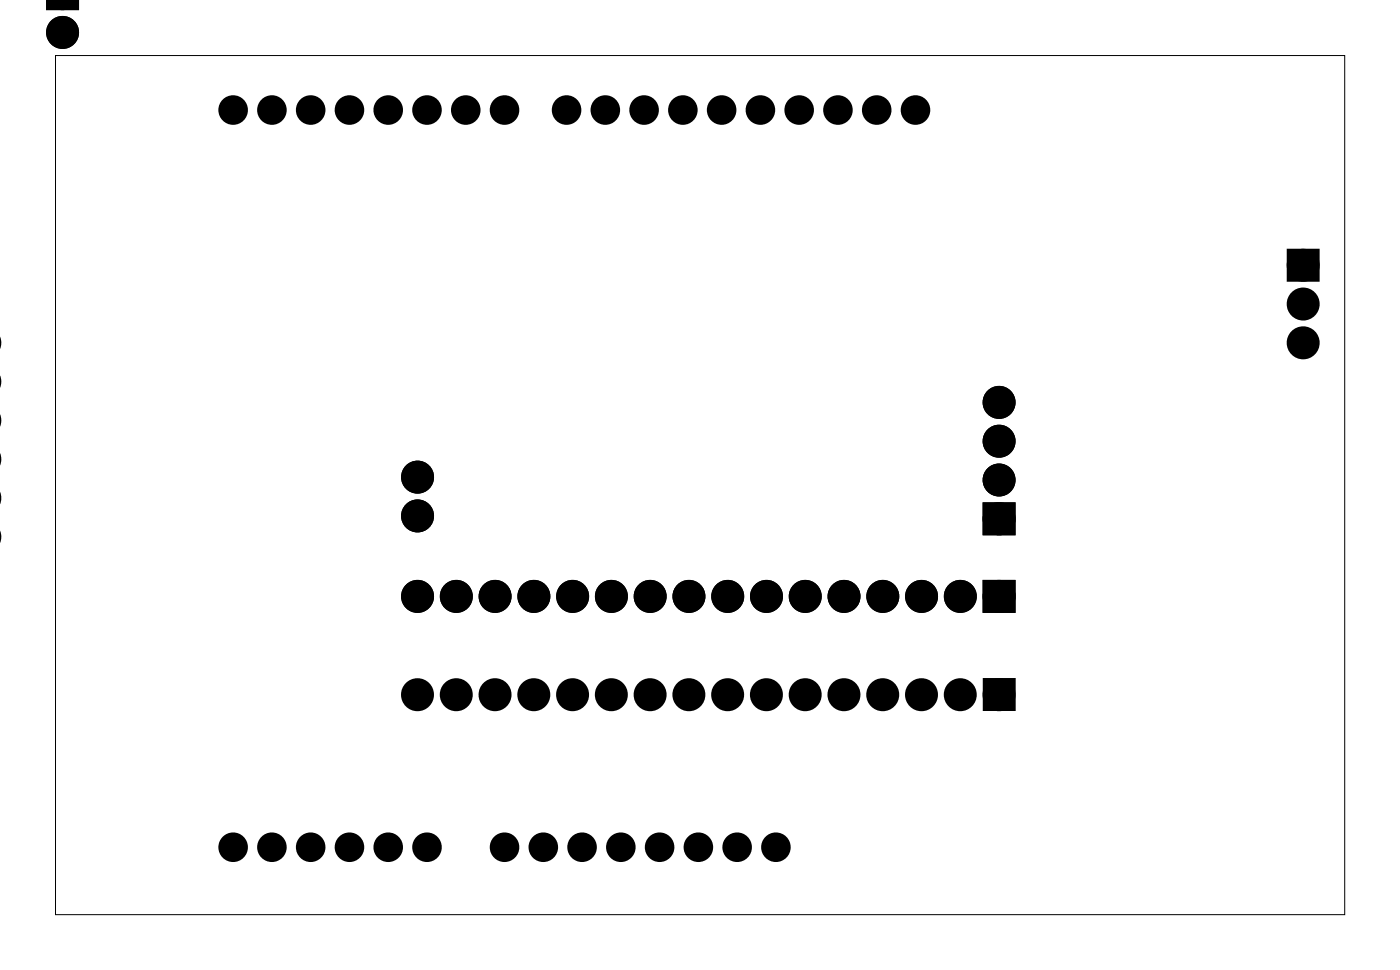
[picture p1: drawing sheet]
<svg xmlns="http://www.w3.org/2000/svg" width="92mm" height="63mm" viewBox="0 0 92 63" stroke-linecap="round" stroke-linejoin="round" font-family="sans-serif">
<path d="M3.6 3.6h84.5v56.3h-84.5z" fill="none" stroke="#000" stroke-width=".07"/>
<path d="M3.4 -.1h1.4v.4h-1.4zM84.7 16.7h1.4v1.4h-1.4zM64.8 38.3h1.4v1.4h-1.4zM64.8 33.3h1.4v1.4h-1.4zM64.8 44.8h1.4v1.4h-1.4z" fill="#000"/>
<g fill="none" stroke="#000" stroke-width=".76" stroke-linecap="butt">
<path d="M3.4 -.1v.4h1.4v-.3M3.5 -.1a.67 .67 0 0 0 1.2 .1M84.7 16.7h1.4v1.4h-1.4zM64.8 38.3h1.4v1.4h-1.4zM64.8 33.3h1.4v1.4h-1.4zM64.8 44.8h1.4v1.4h-1.4z"/>
<circle cx="4.1" cy="2.1" r=".7"/>
<circle cx="85.4" cy="17.4" r=".7"/>
<circle cx="85.4" cy="19.9" r=".7"/>
<circle cx="27.4" cy="31.2" r=".7"/>
<circle cx="27.4" cy="39" r=".7"/>
<circle cx="27.4" cy="33.8" r=".7"/>
<circle cx="29.9" cy="39" r=".7"/>
<circle cx="32.4" cy="39" r=".7"/>
<circle cx="35" cy="39" r=".7"/>
<circle cx="37.5" cy="39" r=".7"/>
<circle cx="40.1" cy="39" r=".7"/>
<circle cx="42.6" cy="39" r=".7"/>
<circle cx="45.1" cy="39" r=".7"/>
<circle cx="47.7" cy="39" r=".7"/>
<circle cx="50.2" cy="39" r=".7"/>
<circle cx="52.8" cy="39" r=".7"/>
<circle cx="55.3" cy="39" r=".7"/>
<circle cx="57.8" cy="39" r=".7"/>
<circle cx="60.4" cy="39" r=".7"/>
<circle cx="62.9" cy="39" r=".7"/>
<circle cx="65.5" cy="34" r=".7"/>
<circle cx="65.5" cy="31.4" r=".7"/>
<circle cx="65.5" cy="26.3" r=".7"/>
<circle cx="65.5" cy="39" r=".7"/>
<circle cx="65.5" cy="28.9" r=".7"/>
<circle cx="85.4" cy="22.4" r=".7"/>
<circle cx="27.4" cy="45.5" r=".7"/>
<circle cx="29.9" cy="45.5" r=".7"/>
<circle cx="32.4" cy="45.5" r=".7"/>
<circle cx="35" cy="45.5" r=".7"/>
<circle cx="37.5" cy="45.5" r=".7"/>
<circle cx="40.1" cy="45.5" r=".7"/>
<circle cx="42.6" cy="45.5" r=".7"/>
<circle cx="45.1" cy="45.5" r=".7"/>
<circle cx="47.7" cy="45.5" r=".7"/>
<circle cx="50.2" cy="45.5" r=".7"/>
<circle cx="52.8" cy="45.5" r=".7"/>
<circle cx="55.3" cy="45.5" r=".7"/>
<circle cx="57.8" cy="45.5" r=".7"/>
<circle cx="60.4" cy="45.5" r=".7"/>
<circle cx="62.9" cy="45.5" r=".7"/>
<circle cx="65.5" cy="45.5" r=".7"/>
</g>
<g fill="#000">
<path d="M3.4 -.1h1.4a.9 .9 0 0 1-1.4 0z" fill-rule="evenodd"/>
<path d="M3.4 -.1h1.4a.9 .9 0 0 1-1.4 0z" fill-rule="evenodd"/>
<circle cx="4.1" cy="2.1" r=".7"/>
<circle cx="15.3" cy="7.2" r=".66"/>
<circle cx="17.8" cy="7.2" r=".66"/>
<circle cx="20.4" cy="7.2" r=".66"/>
<circle cx="22.9" cy="7.2" r=".66"/>
<circle cx="25.4" cy="7.2" r=".66"/>
<circle cx="28" cy="7.2" r=".66"/>
<circle cx="30.5" cy="7.2" r=".66"/>
<circle cx="33.1" cy="7.2" r=".66"/>
<circle cx="37.1" cy="7.2" r=".66"/>
<circle cx="39.7" cy="7.2" r=".66"/>
<circle cx="42.2" cy="7.2" r=".66"/>
<circle cx="44.7" cy="7.2" r=".66"/>
<circle cx="47.3" cy="7.2" r=".66"/>
<circle cx="49.8" cy="7.2" r=".66"/>
<circle cx="52.4" cy="7.2" r=".66"/>
<circle cx="54.9" cy="7.2" r=".66"/>
<circle cx="57.4" cy="7.2" r=".66"/>
<circle cx="60" cy="7.2" r=".66"/>
<circle cx="85.4" cy="19.9" r=".7"/>
<circle cx="85.4" cy="17.4" r=".7"/>
<circle cx="27.4" cy="31.2" r=".7"/>
<circle cx="27.4" cy="33.8" r=".7"/>
<circle cx="27.4" cy="39" r=".7"/>
<circle cx="29.9" cy="39" r=".7"/>
<circle cx="32.4" cy="39" r=".7"/>
<circle cx="35" cy="39" r=".7"/>
<circle cx="37.5" cy="39" r=".7"/>
<circle cx="40.1" cy="39" r=".7"/>
<circle cx="42.6" cy="39" r=".7"/>
<circle cx="45.1" cy="39" r=".7"/>
<circle cx="47.7" cy="39" r=".7"/>
<circle cx="50.2" cy="39" r=".7"/>
<circle cx="52.8" cy="39" r=".7"/>
<circle cx="55.3" cy="39" r=".7"/>
<circle cx="57.8" cy="39" r=".7"/>
<circle cx="60.4" cy="39" r=".7"/>
<circle cx="62.9" cy="39" r=".7"/>
<circle cx="65.5" cy="26.3" r=".7"/>
<circle cx="65.5" cy="28.9" r=".7"/>
<circle cx="65.5" cy="39" r=".7"/>
<circle cx="65.5" cy="31.4" r=".7"/>
<circle cx="65.5" cy="34" r=".7"/>
<circle cx="85.4" cy="22.4" r=".7"/>
<circle cx="15.3" cy="55.5" r=".66"/>
<circle cx="17.8" cy="55.5" r=".66"/>
<circle cx="20.4" cy="55.5" r=".66"/>
<circle cx="22.9" cy="55.5" r=".66"/>
<circle cx="25.4" cy="55.5" r=".66"/>
<circle cx="27.4" cy="45.5" r=".7"/>
<circle cx="28" cy="55.5" r=".66"/>
<circle cx="29.9" cy="45.5" r=".7"/>
<circle cx="32.4" cy="45.5" r=".7"/>
<circle cx="33.1" cy="55.5" r=".66"/>
<circle cx="35" cy="45.5" r=".7"/>
<circle cx="35.6" cy="55.5" r=".66"/>
<circle cx="37.5" cy="45.5" r=".7"/>
<circle cx="38.1" cy="55.5" r=".66"/>
<circle cx="40.1" cy="45.5" r=".7"/>
<circle cx="40.7" cy="55.5" r=".66"/>
<circle cx="42.6" cy="45.5" r=".7"/>
<circle cx="43.2" cy="55.5" r=".66"/>
<circle cx="45.1" cy="45.5" r=".7"/>
<circle cx="45.8" cy="55.5" r=".66"/>
<circle cx="47.7" cy="45.5" r=".7"/>
<circle cx="48.3" cy="55.5" r=".66"/>
<circle cx="50.2" cy="45.5" r=".7"/>
<circle cx="50.8" cy="55.5" r=".66"/>
<circle cx="52.8" cy="45.5" r=".7"/>
<circle cx="55.3" cy="45.5" r=".7"/>
<circle cx="57.8" cy="45.5" r=".7"/>
<circle cx="60.4" cy="45.5" r=".7"/>
<circle cx="62.9" cy="45.5" r=".7"/>
<circle cx="65.5" cy="45.5" r=".7"/>
</g>
<g fill="none" stroke="#000" stroke-width=".61" stroke-linecap="butt">
<circle cx="15.3" cy="7.2" r=".66"/>
<circle cx="17.8" cy="7.2" r=".66"/>
<circle cx="20.4" cy="7.2" r=".66"/>
<circle cx="22.9" cy="7.2" r=".66"/>
<circle cx="25.4" cy="7.2" r=".66"/>
<circle cx="28" cy="7.2" r=".66"/>
<circle cx="30.5" cy="7.2" r=".66"/>
<circle cx="33.1" cy="7.2" r=".66"/>
<circle cx="37.1" cy="7.2" r=".66"/>
<circle cx="39.7" cy="7.2" r=".66"/>
<circle cx="42.2" cy="7.2" r=".66"/>
<circle cx="44.7" cy="7.2" r=".66"/>
<circle cx="47.3" cy="7.2" r=".66"/>
<circle cx="49.8" cy="7.2" r=".66"/>
<circle cx="52.4" cy="7.2" r=".66"/>
<circle cx="54.9" cy="7.2" r=".66"/>
<circle cx="57.4" cy="7.2" r=".66"/>
<circle cx="60" cy="7.2" r=".66"/>
<circle cx="15.3" cy="55.5" r=".66"/>
<circle cx="17.8" cy="55.5" r=".66"/>
<circle cx="20.4" cy="55.5" r=".66"/>
<circle cx="22.9" cy="55.5" r=".66"/>
<circle cx="25.4" cy="55.5" r=".66"/>
<circle cx="28" cy="55.5" r=".66"/>
<circle cx="33.1" cy="55.5" r=".66"/>
<circle cx="35.6" cy="55.5" r=".66"/>
<circle cx="38.1" cy="55.5" r=".66"/>
<circle cx="40.7" cy="55.5" r=".66"/>
<circle cx="43.2" cy="55.5" r=".66"/>
<circle cx="45.8" cy="55.5" r=".66"/>
<circle cx="48.3" cy="55.5" r=".66"/>
<circle cx="50.8" cy="55.5" r=".66"/>
</g>
</svg>
